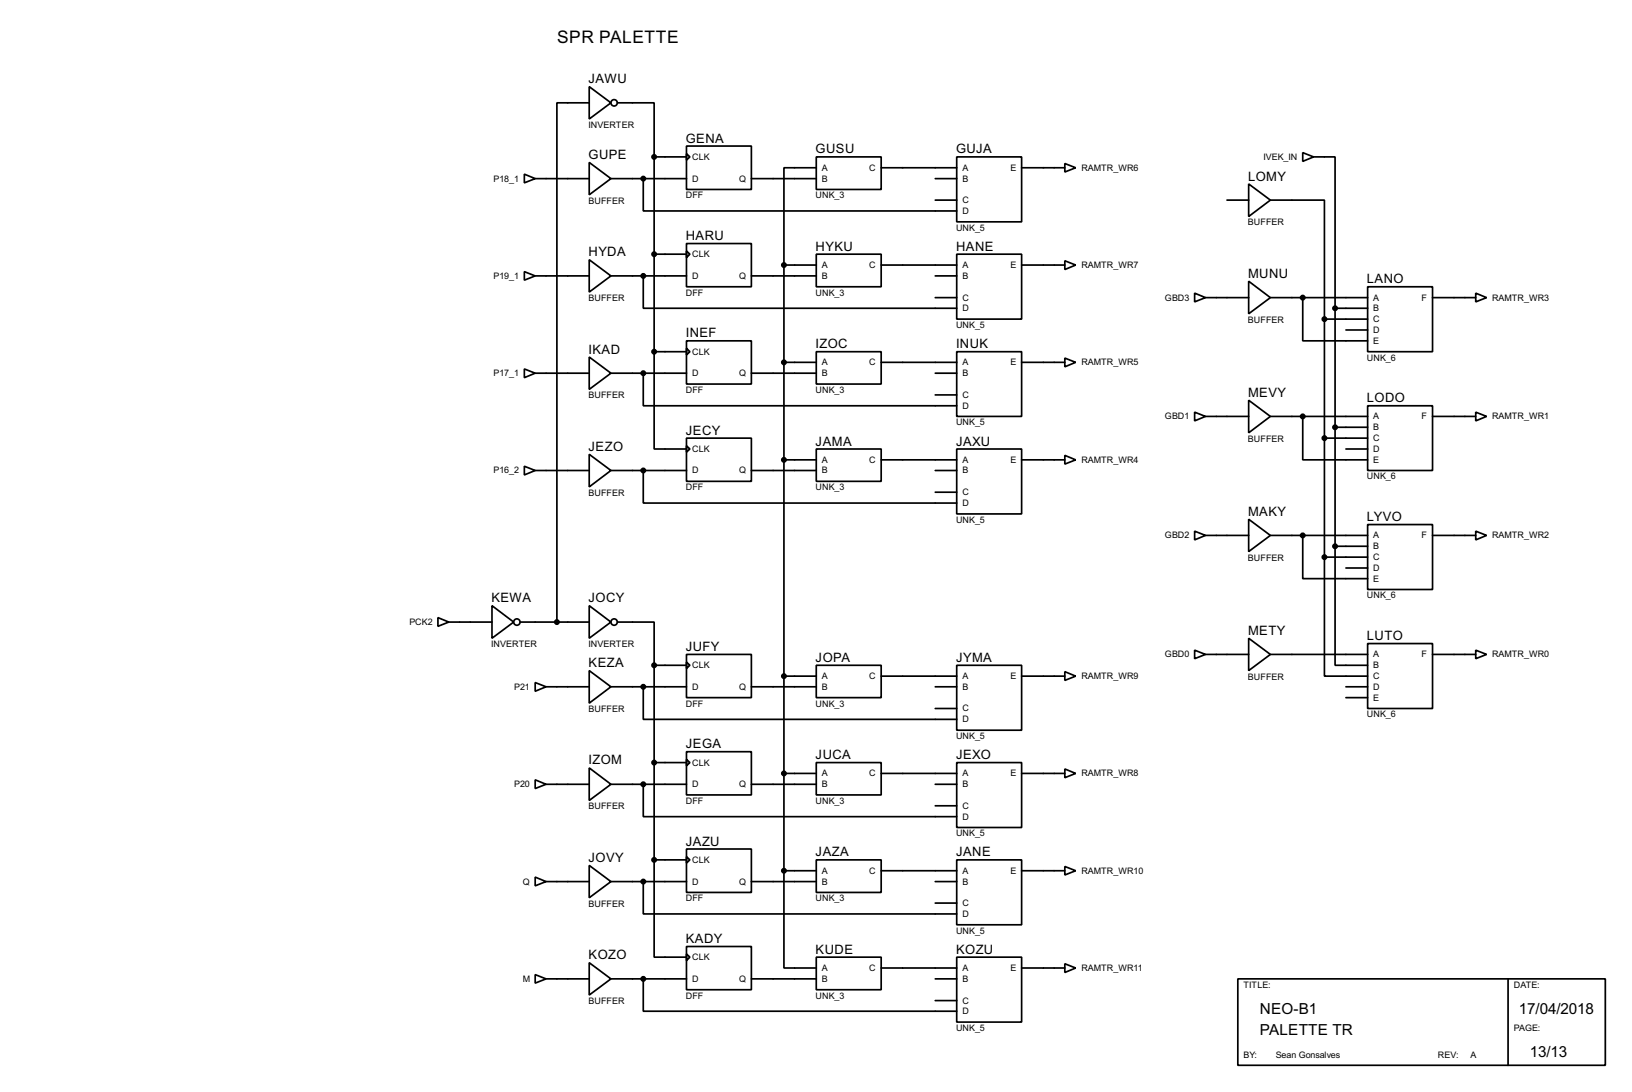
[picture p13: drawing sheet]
<svg xmlns="http://www.w3.org/2000/svg" width="383mm" height="256mm" viewBox="0 0 383 256" stroke-linecap="round" stroke-linejoin="round" font-family="sans-serif">
<defs><g id="words">
<text font-size="4.6" x="130.9" y="10">SPR PALETTE</text>
<g font-size="4">
<text x="296" y="238.1">NEO-B1</text>
<text x="356.9" y="238.1">17/04/2018</text>
<text x="296" y="243.1">PALETTE TR</text>
<text x="359.5" y="248.2">13/13</text>
</g>
<g font-size="3.4">
<text x="138.3" y="19.5">JAWU</text>
<text x="161.2" y="33.5">GENA</text>
<text x="138.3" y="37.4">GUPE</text>
<text x="191.7" y="36">GUSU</text>
<text x="224.7" y="36">GUJA</text>
<text x="293.3" y="42.4">LOMY</text>
<text x="161.2" y="56.4">HARU</text>
<text x="191.7" y="58.9">HYKU</text>
<text x="224.7" y="58.9">HANE</text>
<text x="138.3" y="60.2">HYDA</text>
<text x="293.3" y="65.3">MUNU</text>
<text x="321.2" y="66.6">LANO</text>
<text x="138.3" y="83.1">IKAD</text>
<text x="161.2" y="79.3">INEF</text>
<text x="191.7" y="81.8">IZOC</text>
<text x="224.7" y="81.8">INUK</text>
<text x="293.3" y="93.2">MEVY</text>
<text x="321.2" y="94.5">LODO</text>
<text x="138.3" y="105.9">JEZO</text>
<text x="161.2" y="102.1">JECY</text>
<text x="191.7" y="104.7">JAMA</text>
<text x="224.7" y="104.7">JAXU</text>
<text x="293.3" y="121.2">MAKY</text>
<text x="321.2" y="122.4">LYVO</text>
<text x="115.5" y="141.5">KEWA</text>
<text x="138.3" y="141.5">JOCY</text>
<text x="293.3" y="149.1">METY</text>
<text x="161.2" y="152.9">JUFY</text>
<text x="191.7" y="155.5">JOPA</text>
<text x="224.7" y="155.5">JYMA</text>
<text x="321.2" y="150.4">LUTO</text>
<text x="138.3" y="156.7">KEZA</text>
<text x="138.3" y="179.6">IZOM</text>
<text x="161.2" y="175.8">JEGA</text>
<text x="191.7" y="178.3">JUCA</text>
<text x="224.7" y="178.3">JEXO</text>
<text x="138.3" y="202.5">JOVY</text>
<text x="161.2" y="198.6">JAZU</text>
<text x="191.7" y="201.2">JAZA</text>
<text x="224.7" y="201.2">JANE</text>
<text x="161.2" y="221.5">KADY</text>
<text x="138.3" y="225.3">KOZO</text>
<text x="191.7" y="224">KUDE</text>
<text x="224.7" y="224">KOZU</text>
</g>
<g font-size="2.4">
<text x="138.3" y="30">INVERTER</text>
<text x="162.6" y="37.5">CLK</text>
<text x="193.1" y="40.1">A</text>
<text x="204.2" y="40.1">C</text>
<text x="226.1" y="40.1">A</text>
<text x="237.4" y="40.1">E</text>
<text x="254.1" y="40.1">RAMTR_WR6</text>
<text x="296.9" y="37.5">IVEK_IN</text>
<text x="116" y="42.7">P18_1</text>
<text x="138.3" y="47.9">BUFFER</text>
<text x="161.1" y="46.6">DFF</text>
<text x="162.6" y="42.7">D</text>
<text x="173.7" y="42.7">Q</text>
<text x="191.6" y="46.6">UNK_3</text>
<text x="193.1" y="42.7">B</text>
<text x="226.1" y="42.7">B</text>
<text x="226.1" y="47.7">C</text>
<text x="226.1" y="50.2">D</text>
<text x="293.2" y="52.9">BUFFER</text>
<text x="224.6" y="54.2">UNK_5</text>
<text x="116" y="65.5">P19_1</text>
<text x="162.6" y="60.4">CLK</text>
<text x="162.6" y="65.5">D</text>
<text x="173.7" y="65.5">Q</text>
<text x="193.1" y="62.9">A</text>
<text x="193.1" y="65.5">B</text>
<text x="204.2" y="62.9">C</text>
<text x="226.1" y="62.9">A</text>
<text x="226.1" y="65.5">B</text>
<text x="237.4" y="62.9">E</text>
<text x="254.1" y="62.9">RAMTR_WR7</text>
<text x="138.3" y="70.7">BUFFER</text>
<text x="161.1" y="69.5">DFF</text>
<text x="191.6" y="69.5">UNK_3</text>
<text x="226.1" y="70.6">C</text>
<text x="273.7" y="70.6">GBD3</text>
<text x="322.6" y="70.6">A</text>
<text x="334" y="70.6">F</text>
<text x="350.6" y="70.6">RAMTR_WR3</text>
<text x="224.6" y="77.1">UNK_5</text>
<text x="226.1" y="73.1">D</text>
<text x="293.2" y="75.8">BUFFER</text>
<text x="322.6" y="73.1">B</text>
<text x="322.6" y="75.6">C</text>
<text x="162.6" y="83.3">CLK</text>
<text x="322.6" y="78.2">D</text>
<text x="322.6" y="80.8">E</text>
<text x="116" y="88.4">P17_1</text>
<text x="162.6" y="88.4">D</text>
<text x="173.7" y="88.4">Q</text>
<text x="193.1" y="85.8">A</text>
<text x="193.1" y="88.4">B</text>
<text x="204.2" y="85.8">C</text>
<text x="226.1" y="85.8">A</text>
<text x="226.1" y="88.4">B</text>
<text x="237.4" y="85.8">E</text>
<text x="254.1" y="85.8">RAMTR_WR5</text>
<text x="321.2" y="84.7">UNK_6</text>
<text x="138.3" y="93.6">BUFFER</text>
<text x="161.1" y="92.3">DFF</text>
<text x="191.6" y="92.3">UNK_3</text>
<text x="226.1" y="93.5">C</text>
<text x="224.6" y="99.9">UNK_5</text>
<text x="226.1" y="96">D</text>
<text x="273.7" y="98.5">GBD1</text>
<text x="322.6" y="98.5">A</text>
<text x="322.6" y="101.1">B</text>
<text x="334" y="98.5">F</text>
<text x="350.6" y="98.5">RAMTR_WR1</text>
<text x="162.6" y="106.2">CLK</text>
<text x="293.2" y="103.8">BUFFER</text>
<text x="322.6" y="103.6">C</text>
<text x="322.6" y="106.2">D</text>
<text x="116" y="111.2">P16_2</text>
<text x="162.6" y="111.2">D</text>
<text x="173.7" y="111.2">Q</text>
<text x="193.1" y="108.7">A</text>
<text x="193.1" y="111.2">B</text>
<text x="204.2" y="108.7">C</text>
<text x="226.1" y="108.7">A</text>
<text x="226.1" y="111.2">B</text>
<text x="237.4" y="108.7">E</text>
<text x="254.1" y="108.7">RAMTR_WR4</text>
<text x="321.2" y="112.6">UNK_6</text>
<text x="322.6" y="108.7">E</text>
<text x="138.3" y="116.5">BUFFER</text>
<text x="161.1" y="115.2">DFF</text>
<text x="191.6" y="115.2">UNK_3</text>
<text x="226.1" y="118.9">D</text>
<text x="226.1" y="116.3">C</text>
<text x="224.6" y="122.8">UNK_5</text>
<text x="273.7" y="126.5">GBD2</text>
<text x="293.2" y="131.7">BUFFER</text>
<text x="322.6" y="126.5">A</text>
<text x="322.6" y="129">B</text>
<text x="322.6" y="131.6">C</text>
<text x="334" y="126.5">F</text>
<text x="350.6" y="126.5">RAMTR_WR2</text>
<text x="322.6" y="134.1">D</text>
<text x="322.6" y="136.6">E</text>
<text x="321.2" y="140.6">UNK_6</text>
<text x="96.2" y="146.8">PCK2</text>
<text x="115.4" y="152">INVERTER</text>
<text x="138.3" y="152">INVERTER</text>
<text x="273.7" y="154.4">GBD0</text>
<text x="322.6" y="154.4">A</text>
<text x="334" y="154.4">F</text>
<text x="350.6" y="154.4">RAMTR_WR0</text>
<text x="162.6" y="157">CLK</text>
<text x="193.1" y="159.5">A</text>
<text x="204.2" y="159.5">C</text>
<text x="226.1" y="159.5">A</text>
<text x="237.4" y="159.5">E</text>
<text x="254.1" y="159.5">RAMTR_WR9</text>
<text x="293.2" y="159.6">BUFFER</text>
<text x="322.6" y="157">B</text>
<text x="322.6" y="159.5">C</text>
<text x="120.8" y="162">P21</text>
<text x="138.3" y="167.3">BUFFER</text>
<text x="161.1" y="166">DFF</text>
<text x="162.6" y="162">D</text>
<text x="173.7" y="162">Q</text>
<text x="191.6" y="166">UNK_3</text>
<text x="193.1" y="162">B</text>
<text x="226.1" y="162">B</text>
<text x="226.1" y="167.1">C</text>
<text x="322.6" y="162">D</text>
<text x="322.6" y="164.6">E</text>
<text x="224.6" y="173.6">UNK_5</text>
<text x="226.1" y="169.7">D</text>
<text x="321.2" y="168.5">UNK_6</text>
<text x="162.6" y="179.8">CLK</text>
<text x="120.8" y="184.9">P20</text>
<text x="162.6" y="184.9">D</text>
<text x="173.7" y="184.9">Q</text>
<text x="193.1" y="182.4">A</text>
<text x="193.1" y="184.9">B</text>
<text x="204.2" y="182.4">C</text>
<text x="226.1" y="182.4">A</text>
<text x="226.1" y="184.9">B</text>
<text x="237.4" y="182.4">E</text>
<text x="254.1" y="182.4">RAMTR_WR8</text>
<text x="138.3" y="190.1">BUFFER</text>
<text x="161.1" y="188.8">DFF</text>
<text x="191.6" y="188.8">UNK_3</text>
<text x="226.1" y="190">C</text>
<text x="224.6" y="196.5">UNK_5</text>
<text x="226.1" y="192.5">D</text>
<text x="162.6" y="202.7">CLK</text>
<text x="122.9" y="207.8">Q</text>
<text x="162.6" y="207.8">D</text>
<text x="173.7" y="207.8">Q</text>
<text x="193.1" y="205.2">A</text>
<text x="193.1" y="207.8">B</text>
<text x="204.2" y="205.2">C</text>
<text x="226.1" y="205.2">A</text>
<text x="226.1" y="207.8">B</text>
<text x="237.4" y="205.2">E</text>
<text x="254.1" y="205.2">RAMTR_WR10</text>
<text x="138.3" y="213">BUFFER</text>
<text x="161.1" y="211.7">DFF</text>
<text x="191.6" y="211.7">UNK_3</text>
<text x="226.1" y="215.4">D</text>
<text x="226.1" y="212.8">C</text>
<text x="224.6" y="219.3">UNK_5</text>
<text x="162.6" y="225.5">CLK</text>
<text x="122.8" y="230.6">M</text>
<text x="162.6" y="230.6">D</text>
<text x="173.7" y="230.6">Q</text>
<text x="193.1" y="228.1">A</text>
<text x="193.1" y="230.6">B</text>
<text x="204.2" y="228.1">C</text>
<text x="226.1" y="228.1">A</text>
<text x="226.1" y="230.6">B</text>
<text x="237.4" y="228.1">E</text>
<text x="254.1" y="228.1">RAMTR_WR11</text>
<text x="292.2" y="232.1">TITLE:</text>
<text x="355.7" y="232.1">DATE:</text>
<text x="138.3" y="235.8">BUFFER</text>
<text x="161.1" y="234.6">DFF</text>
<text x="191.6" y="234.6">UNK_3</text>
<text x="226.1" y="238.2">D</text>
<text x="226.1" y="235.7">C</text>
<text x="224.6" y="242.2">UNK_5</text>
<text x="355.7" y="242.2">PAGE:</text>
<text x="292.2" y="248.6">BY:</text>
<text x="299.8" y="248.6">Sean Gonsalves</text>
<text x="337.9" y="248.6">REV:</text>
<text x="345.5" y="248.6">A</text>
</g>
</g></defs>
<g fill="none" stroke="#000" stroke-width=".4">
<path d="M138.5 20.4l5.1 3.8-5.1 3.8zM138.5 38.2l5.1 3.8-5.1 3.8zM138.5 24.2h-7.6v121.9M145.1 24.2h8.6v12.7M153.7 36.9v45.7M153.7 36.9h7.6M161.3 34.3h15.3v10.2h-15.3zM161.3 36.1l.8 .8-.8 .7zM191.8 36.9h15.3v7.6h-15.3zM191.8 39.4h-7.6v22.9M207.1 39.4h17.7M224.8 36.9h15.3v15.2h-15.3z"/>
<path d="M240.1 39.4h10.1M250.2 38.4l2.6 1-2.6 1zM306.1 35.9l2.6 1-2.6 1zM308.7 36.9h5v35.5M123.2 40.9l2.6 1.1-2.6 1zM125.8 42h12.7M143.6 42h17.7M151.2 42v7.6h73.6M153.7 59.7h7.6M161.3 57.2h15.3v10.2h-15.3zM161.3 59l.8 .7-.8 .8zM176.6 42h15.2"/>
<path d="M191.8 59.7h15.3v7.7h-15.3zM219.8 42h5M219.8 47h5M224.8 59.7h15.3v15.3h-15.3zM288.3 47h5.1M293.4 43.2l5.1 3.8-5.1 3.9zM298.5 47h12.7v28M123.2 63.8l2.6 1-2.6 1zM125.8 64.8h12.7M138.5 61l5.1 3.8-5.1 3.8zM143.6 64.8h17.7M151.2 64.8v7.6h73.6"/>
<path d="M176.6 64.8h15.2M184.2 62.3v142.2M184.2 62.3h7.6M207.1 62.3h17.7M219.8 64.8h5M219.8 69.9h5M240.1 62.3h10.1M250.2 61.3l2.6 1-2.6 1zM280.7 68.9l2.6 1-2.6 1zM283.3 69.9h10.1M293.4 66.1l5.1 3.8-5.1 3.8zM298.5 69.9h22.9"/>
<path d="M306.1 69.9v10.2h15.3M311.2 75h10.2M311.2 75v55.9M313.7 72.4h7.7M313.7 72.4v55.9M316.3 77.5h5.1M321.4 67.4h15.2v15.2h-15.2zM336.6 69.9h10.2M346.8 68.9l2.5 1-2.5 1zM123.2 86.7l2.6 1-2.6 1zM125.8 87.7h12.7M138.5 83.9l5.1 3.8-5.1 3.8z"/>
<path d="M143.6 87.7h17.7M151.2 87.7v7.6h73.6M153.7 82.6v22.9h7.6M153.7 82.6h7.6M161.3 80.1h15.3v10.1h-15.3zM161.3 81.8l.8 .8-.8 .8zM176.6 87.7h15.2M184.2 85.1h7.6M191.8 82.6h15.3v7.6h-15.3zM207.1 85.1h17.7M219.8 87.7h5M219.8 92.8h5"/>
<path d="M224.8 82.6h15.3v15.2h-15.3zM240.1 85.1h10.1M250.2 84.1l2.6 1-2.6 1.1zM280.7 96.8l2.6 1-2.6 1.1zM283.3 97.8h10.1M293.4 94l5.1 3.8-5.1 3.9zM298.5 97.8h22.9M306.1 97.8v10.2h15.3M321.4 95.3h15.2v15.2h-15.2zM336.6 97.8h10.2M346.8 96.8l2.5 1-2.5 1.1zM123.2 109.5l2.6 1-2.6 1.1z"/>
<path d="M125.8 110.5h12.7M138.5 106.7l5.1 3.8-5.1 3.9zM143.6 110.5h17.7M151.2 110.5v7.7h73.6M161.3 102.9h15.3v10.2h-15.3zM161.3 104.7l.8 .8-.8 .7zM176.6 110.5h15.2M184.2 108h7.6M191.8 105.5h15.3v7.6h-15.3zM207.1 108h17.7M219.8 110.5h5M219.8 115.6h5"/>
<path d="M224.8 105.5h15.3v15.2h-15.3zM240.1 108h10.1M250.2 107l2.6 1-2.6 1zM311.2 102.9h10.2M313.7 100.4h7.7M316.3 105.5h5.1M280.7 124.8l2.6 1-2.6 1zM283.3 125.8h10.1M293.4 122l5.1 3.8-5.1 3.8zM298.5 125.8h22.9M306.1 125.8v10.1h15.3M311.2 130.9v27.9h10.2"/>
<path d="M311.2 130.9h10.2M313.7 128.3v28h7.7M313.7 128.3h7.7M316.3 133.4h5.1M321.4 123.2h15.2v15.3h-15.2zM336.6 125.8h10.2M346.8 124.8l2.5 1-2.5 1zM102.9 145.1l2.6 1-2.6 1zM105.5 146.1h10.1M115.6 142.3l5.1 3.8-5.1 3.8zM122.2 146.1h16.3M138.5 157.5l5.1 3.8-5.1 3.9z"/>
<path d="M138.5 142.3l5.1 3.8-5.1 3.8zM145.1 146.1h8.6v10.2M153.7 156.3v45.7M153.7 156.3h7.6M161.3 153.7h15.3v10.2h-15.3zM161.3 155.5l.8 .8-.8 .7zM184.2 158.8h7.6M191.8 156.3h15.3v7.6h-15.3zM207.1 158.8h17.7M224.8 156.3h15.3v15.2h-15.3zM240.1 158.8h10.1M250.2 157.8l2.6 1-2.6 1z"/>
<path d="M280.7 152.7l2.6 1-2.6 1zM283.3 153.7h10.1M293.4 149.9l5.1 3.8-5.1 3.8zM298.5 153.7h22.9M321.4 151.2h15.2v15.2h-15.2zM336.6 153.7h10.2M346.8 152.7l2.5 1-2.5 1zM125.8 160.3l2.5 1-2.5 1.1zM128.3 161.3h10.2M143.6 161.3h17.7M151.2 161.3v7.7h73.6M153.7 179.1h7.6"/>
<path d="M161.3 176.6h15.3v10.1h-15.3zM161.3 178.4l.8 .7-.8 .8zM176.6 161.3h15.2M191.8 179.1h15.3v7.6h-15.3zM219.8 161.3h5M219.8 166.4h5M224.8 179.1h15.3v15.3h-15.3zM316.3 161.3h5.1M316.3 163.9h5.1M125.8 183.2l2.5 1-2.5 1zM128.3 184.2h10.2M138.5 180.4l5.1 3.8-5.1 3.8z"/>
<path d="M143.6 184.2h17.7M151.2 184.2v7.6h73.6M161.3 199.4h15.3v10.2h-15.3zM176.6 184.2h15.2M184.2 181.7h7.6M207.1 181.7h17.7M219.8 184.2h5M219.8 189.3h5M240.1 181.7h10.1M250.2 180.6l2.6 1.1-2.6 1zM125.8 206l2.5 1.1-2.5 1zM128.3 207.1h10.2"/>
<path d="M138.5 203.3l5.1 3.8-5.1 3.8zM143.6 207.1h17.7M151.2 207.1v7.6h73.6M153.7 202v22.8h7.6M153.7 202h7.6M161.3 201.2l.8 .8-.8 .7zM176.6 207.1h15.2M184.2 204.5v22.9h7.6M184.2 204.5h7.6M191.8 202h15.3v7.6h-15.3zM207.1 204.5h17.7M219.8 207.1h5"/>
<path d="M219.8 212.1h5M224.8 202h15.3v15.2h-15.3zM240.1 204.5h10.1M250.2 203.5l2.6 1-2.6 1zM125.8 228.9l2.5 1-2.5 1zM128.3 229.9h10.2M138.5 226.1l5.1 3.8-5.1 3.8zM143.6 229.9h17.7M151.2 229.9v7.6h73.6M161.3 222.3h15.3v10.2h-15.3zM161.3 224.1l.8 .7-.8 .8zM176.6 229.9h15.2"/>
<path d="M191.8 224.8h15.3v7.7h-15.3zM207.1 227.4h17.7M219.8 229.9h5M219.8 235h5M224.8 224.8h15.3v15.3h-15.3zM240.1 227.4h10.1M250.2 226.4l2.6 1-2.6 1zM290.9 229.9h86.3v20.3h-86.3zM354.4 229.9v20.3"/>
<circle cx="144.3" cy="24.2" r=".75"/>
<circle cx="121.4" cy="146.1" r=".75"/>
<circle cx="144.3" cy="146.1" r=".75"/>
</g>
<g fill="#000" stroke="#000" stroke-width=".4">
<circle cx="153.7" cy="36.9" r=".5"/>
<circle cx="151.1" cy="42" r=".5"/>
<circle cx="153.7" cy="59.7" r=".5"/>
<circle cx="151.1" cy="64.8" r=".5"/>
<circle cx="184.2" cy="62.3" r=".5"/>
<circle cx="306.1" cy="69.9" r=".5"/>
<circle cx="311.2" cy="75" r=".5"/>
<circle cx="313.7" cy="72.4" r=".5"/>
<circle cx="151.1" cy="87.7" r=".5"/>
<circle cx="153.7" cy="82.6" r=".5"/>
<circle cx="184.2" cy="85.1" r=".5"/>
<circle cx="306.1" cy="97.8" r=".5"/>
<circle cx="151.1" cy="110.5" r=".5"/>
<circle cx="184.2" cy="108" r=".5"/>
<circle cx="311.2" cy="102.9" r=".5"/>
<circle cx="313.7" cy="100.4" r=".5"/>
<circle cx="306.1" cy="125.8" r=".5"/>
<circle cx="311.2" cy="130.9" r=".5"/>
<circle cx="313.7" cy="128.3" r=".5"/>
<circle cx="130.8" cy="146.1" r=".5"/>
<circle cx="153.7" cy="156.3" r=".5"/>
<circle cx="184.2" cy="158.8" r=".5"/>
<circle cx="151.1" cy="161.3" r=".5"/>
<circle cx="153.7" cy="179.1" r=".5"/>
<circle cx="151.1" cy="184.2" r=".5"/>
<circle cx="184.2" cy="181.7" r=".5"/>
<circle cx="151.1" cy="207.1" r=".5"/>
<circle cx="153.7" cy="202" r=".5"/>
<circle cx="184.2" cy="204.5" r=".5"/>
<circle cx="151.1" cy="229.9" r=".5"/>
</g>
<use href="#words"/>
</svg>
